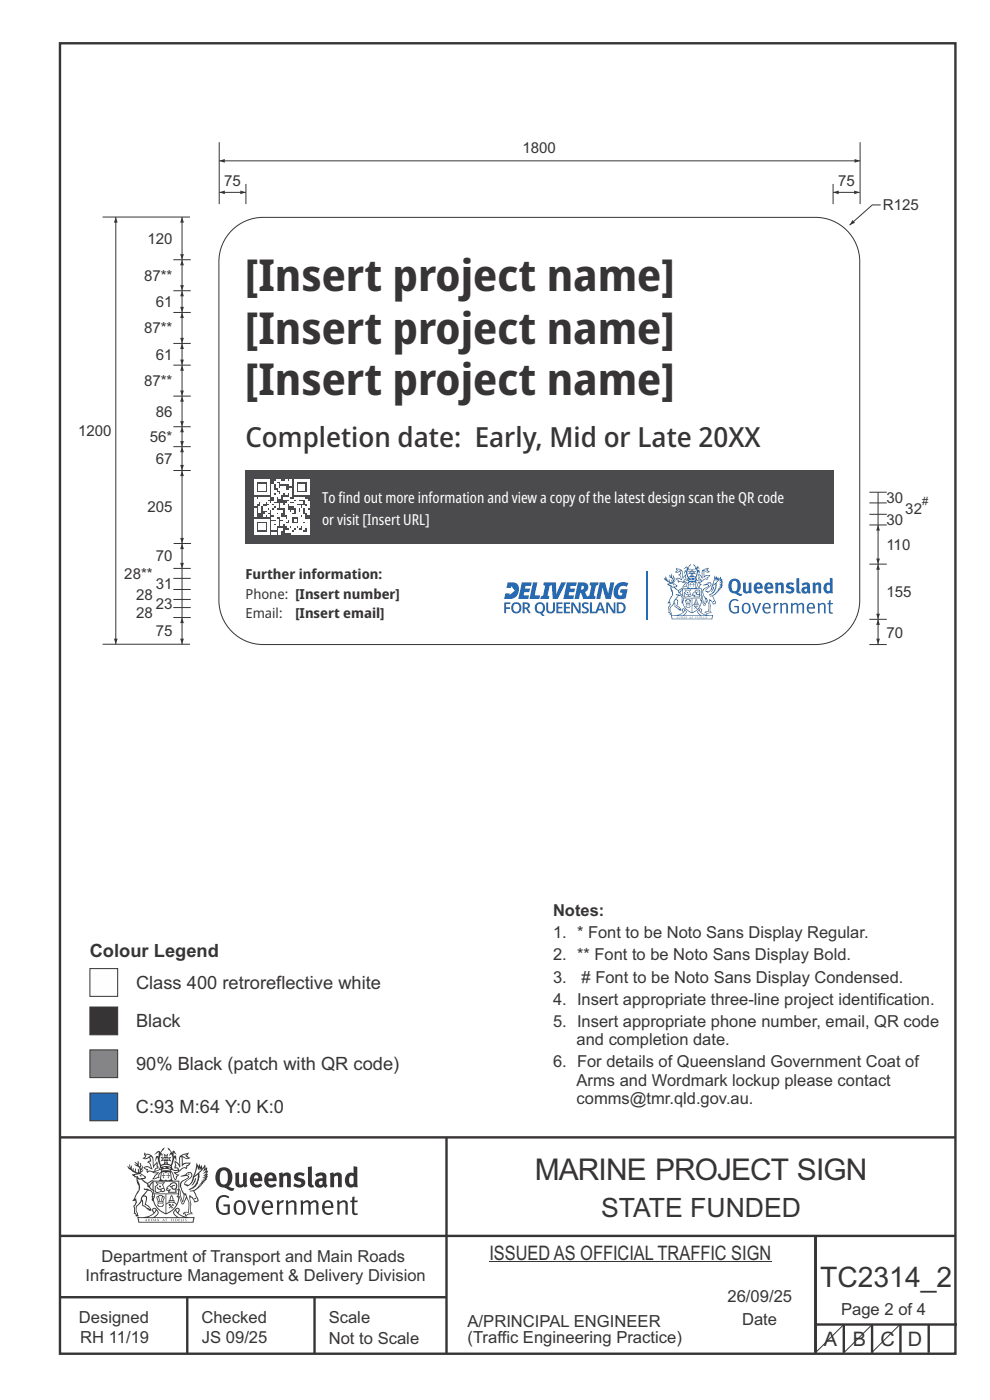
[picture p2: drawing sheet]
<svg xmlns="http://www.w3.org/2000/svg" width="210mm" height="297mm" viewBox="0 0 210 297" stroke-linecap="round" stroke-linejoin="round" font-family="sans-serif">
<defs><g id="words">
<g font-size="9.3" fill="#373435">
<text x="52" y="61.7">[Insert project name]</text>
<text x="52" y="72.9">[Insert project name]</text>
<text x="52" y="83.9">[Insert project name]</text>
</g>
<text font-size="6.3" fill="#373435" x="113.5" y="250.3">MARINE PROJECT SIGN</text>
<text font-size="6" fill="#373435" x="174" y="273">TC2314_2</text>
<text font-size="5.9" fill="#373435" x="52.1" y="94.9">Completion date: Early, Mid or Late 20XX</text>
<text font-size="5.6" fill="#373435" x="127.5" y="258.1">STATE FUNDED</text>
<g font-size="4.2" fill="#373435">
<text x="103.8" y="267.2">ISSUED AS OFFICIAL TRAFFIC SIGN</text>
<text x="174.7" y="285.6">A</text>
<text x="180.9" y="285.6">B</text>
<text x="186.8" y="285.6">C</text>
<text x="192.6" y="285.6">D</text>
</g>
<g font-size="3.9" fill="#373435">
<text x="19" y="203">Colour Legend</text>
<text x="28.9" y="209.9">Class 400 retroreflective white</text>
<text x="28.9" y="217.9">Black</text>
<text x="28.9" y="227">90% Black (patch with QR code)</text>
<text x="28.8" y="236.2">C:93 M:64 Y:0 K:0</text>
</g>
<g font-size="3.5" fill="#373435">
<text x="117.3" y="194.4">Notes:</text>
<text x="117.3" y="203.8">2. ** Font to be Noto Sans Display Bold.</text>
<text x="117.3" y="199.1">1. * Font to be Noto Sans Display Regular.</text>
<text x="117.3" y="208.4">3.</text>
<text x="123.4" y="208.4"># Font to be Noto Sans Display Condensed.</text>
<text x="117.3" y="213.1">4. Insert appropriate three-line project identification.</text>
<text x="117.3" y="217.8">5. Insert appropriate phone number, email, QR code</text>
<text x="122.3" y="221.7">and completion date.</text>
<text x="117.3" y="226.4">6. For details of Queensland Government Coat of</text>
<text x="122.3" y="230.3">Arms and Wordmark lockup please contact</text>
<text x="122.3" y="234.3">comms@tmr.qld.gov.au.</text>
<text x="21.6" y="267.8">Department of Transport and Main Roads</text>
<text x="18.2" y="271.8">Infrastructure Management &amp; Delivery Division</text>
<text x="16.7" y="280.6">Designed</text>
<text x="42.7" y="280.6">Checked</text>
<text x="69.7" y="280.6">Scale</text>
<text x="99.2" y="281.5">A/PRINCIPAL ENGINEER</text>
<text x="154.3" y="276.2">26/09/25</text>
<text x="157.4" y="281.2">Date</text>
<text x="178.4" y="278.9">Page 2 of 4</text>
<text x="17" y="284.8">RH 11/19</text>
<text x="42.8" y="284.8">JS 09/25</text>
<text x="69.7" y="285.2">Not to Scale</text>
<text x="99.2" y="285">(Traffic Engineering Practice)</text>
</g>
<g font-size="3.2" fill="#373435">
<text x="110.8" y="32.5">1800</text>
<text x="47.5" y="39.5">75</text>
<text x="177.8" y="39.5">75</text>
<text x="187.3" y="44.6">R125</text>
<text x="31.3" y="51.7">120</text>
<text x="30.5" y="59.5">87**</text>
<text x="33" y="65.1">61</text>
<text x="30.5" y="70.7">87**</text>
<text x="33" y="76.3">61</text>
<text x="30.5" y="81.9">87**</text>
<text x="33" y="88.4">86</text>
<text x="16.5" y="92.5">1200</text>
<text x="31.8" y="93.8">56*</text>
<text x="33" y="98.4">67</text>
<text x="188" y="106.6">30</text>
<text x="31.3" y="108.7">205</text>
<text x="188" y="111.4">30</text>
<text x="192" y="109">32</text>
<text x="33" y="119.1">70</text>
<text x="188" y="116.7">110</text>
<text x="26.4" y="122.8">28**</text>
<text x="33" y="125">31</text>
<text x="28.9" y="131.1">28</text>
<text x="28.9" y="127.2">28</text>
<text x="33" y="129.2">23</text>
<text x="188" y="126.7">155</text>
<text x="33" y="134.9">75</text>
<text x="188" y="135.4">70</text>
</g>
<g font-size="3.2" fill="#fefefe">
<text x="68.3" y="106.7">To find out more information and view a copy of the latest design scan the QR code</text>
<text x="68.3" y="111.4">or visit [Insert URL]</text>
</g>
<g font-size="2.9" fill="#373435">
<text x="52.1" y="122.7">Further information:</text>
<text x="52.1" y="127.1">Phone: [Insert number]</text>
<text x="52.1" y="131">Email:</text>
<text x="62.7" y="131.1">[Insert email]</text>
</g>
<text font-size="2.4" fill="#373435" x="195.6" y="107">#</text>
</g></defs>
<g fill="none" stroke="#373435" stroke-width=".51">
<path d="M12.7 9.2h190v278h-190zM12.7 241.3h190M94.7 241.4v45.8M12.7 275.2h82M12.7 262.2h190.1M39.7 275.2v12M66.7 275.2v12M173 262.1v24.9M173 281h30M179 281v6M185 281v6M191 281v6"/>
<path d="M197 281v6"/>
</g>
<g fill="#373435">
<path d="M47 248.4a2.55 2.55 0 0 0 0 2.7l.3 .2a.81 .81 0 0 0 1-1v-.5a1.04 1.04 0 0 0-1.1-1.5zM46.3 248.1a1.82 1.82 0 0 1 2.1-.2 1.82 1.82 0 0 1 .9 1.8 2.29 2.29 0 0 1-.8 2l.7 .3h.5l-.2 .6a2.87 2.87 0 0 1-2-.7 2.12 2.12 0 0 1-1.7-3.1z" fill-rule="evenodd"/>
<path d="M49.9 248.9l.8-.2v2a.46 .46 0 0 0 .3 .6 .46 .46 0 0 0 .6-.3v-2.1l.7-.2v2.4l.2 .5-.5 .3-.3-.3a1.02 1.02 0 0 1-1.2 .3 1.02 1.02 0 0 1-.6-1.1z" fill-rule="evenodd"/>
<path d="M54 249.5l-.1 .5h.9a.49 .49 0 0 0-.2-.6 .49 .49 0 0 0-.6 .1zM53.4 249.1a1.34 1.34 0 0 1 1.6-.2 1.34 1.34 0 0 1 .6 1.5v.2h-1.7a.77 .77 0 0 0 .5 .8 .77 .77 0 0 0 .9-.4l.3 .5a1.59 1.59 0 0 1-2 .2 1.59 1.59 0 0 1-.5-2.1z" fill-rule="evenodd"/>
<path d="M57 249.5l-.1 .5h1a.49 .49 0 0 0-.2-.6 .49 .49 0 0 0-.7 .1zM56.4 249.1a1.34 1.34 0 0 1 1.6-.2 1.34 1.34 0 0 1 .7 1.5v.2h-1.8a.77 .77 0 0 0 .5 .8 .77 .77 0 0 0 .9-.4l.4 .5a1.59 1.59 0 0 1-2.1 .2 1.59 1.59 0 0 1-.5-2.1z" fill-rule="evenodd"/>
<path d="M59.2 248.9l.7-.2 .1 .4a.95 .95 0 0 1 1-.3 .95 .95 0 0 1 .7 .8v2.3h-.8v-2.3a.46 .46 0 0 0-.8 .1v2.2h-.8z" fill-rule="evenodd"/>
<path d="M62.6 249.1a1.75 1.75 0 0 1 2-.1l-.2 .5-.6-.2a.43 .43 0 0 0-.6 .3l.4 .3a1.04 1.04 0 0 1 1.2 1.1 1.04 1.04 0 0 1-1.4 1l-1.2-.4 .3-.6 1 .4 .4-.4a.88 .88 0 0 0-1-.5l-.4-.2-.1-.4z" fill-rule="evenodd"/>
<path d="M65.3 247.6l.8-.2 .1 3.8 .3 .2 .1 .4a.88 .88 0 0 1-1 0 .88 .88 0 0 1-.3-1z" fill-rule="evenodd"/>
<path d="M67.8 250.6a.43 .43 0 0 0-.1 .7 .43 .43 0 0 0 .7-.1v-.7zM66.8 249.1a1.7 1.7 0 0 1 2.4 .1v1.9l.3 .4-.4 .5-.5-.4a1.03 1.03 0 0 1-1.7-.1 1.03 1.03 0 0 1 .8-1.5h.7v-.4a.8 .8 0 0 0-1.2 .1z" fill-rule="evenodd"/>
<path d="M70 248.9l.7-.2 .1 .4a.95 .95 0 0 1 1-.3 .95 .95 0 0 1 .7 .8v2.3h-.8v-2.3a.46 .46 0 0 0-.8 .1v2.2h-.8z" fill-rule="evenodd"/>
<path d="M74.3 249.5a1.48 1.48 0 0 0 0 1.7h.5l.2-.1v-1.5l-.3-.2zM75 247.4l.8 .1 .1 4.4h-.7l-.1-.2a1.26 1.26 0 0 1-1.4 0 1.26 1.26 0 0 1-.5-1.3 1.29 1.29 0 0 1 .4-1.4 1.29 1.29 0 0 1 1.4-.1z" fill-rule="evenodd"/>
<path d="M46.4 253.9a1.72 1.72 0 0 1 2.3 0l-.3 .3a1.24 1.24 0 0 0-1.4-.2 1.24 1.24 0 0 0-.6 1.4 1.49 1.49 0 0 0 1.2 1.9l.7-.1v-1.3h-.8l-.1-.4h1.3v1.9a1.93 1.93 0 0 1-2.2 0 1.93 1.93 0 0 1-.7-2.2l.2-.8z" fill-rule="evenodd"/>
<path d="M50.4 255.1a1.65 1.65 0 0 0 .2 2.2 .99 .99 0 0 0 1-1.4 .78 .78 0 0 0-.4-.8 .78 .78 0 0 0-.8 0zM50 254.9a1.33 1.33 0 0 1 1.6-.1 1.33 1.33 0 0 1 .5 1.4 1.31 1.31 0 0 1-1.3 1.6 1.31 1.31 0 0 1-1.2-1.6v-.6z" fill-rule="evenodd"/>
<path d="M52.5 254.7l.4-.1 .9 2.6 .8-2.5h.5l-1.1 3h-.5z" fill-rule="evenodd"/>
<path d="M56.3 255.2l-.2 .7h1.3a.7 .7 0 0 0-.3-.8 .7 .7 0 0 0-.8 .1zM55.9 255a1.22 1.22 0 0 1 1.5-.2 1.22 1.22 0 0 1 .5 1.5h-1.8a.93 .93 0 0 0 .5 1 .93 .93 0 0 0 1.1-.2l.2 .3a1.43 1.43 0 0 1-1.8 .1 1.43 1.43 0 0 1-.6-1.7z" fill-rule="evenodd"/>
<path d="M58.7 254.7l.4-.1 .1 .5 .4-.4 .6-.1-.2 .5a.66 .66 0 0 0-.8 .7v1.9h-.4z" fill-rule="evenodd"/>
<path d="M60.6 254.7l.4-.1 .1 .5a.94 .94 0 0 1 1-.5 .94 .94 0 0 1 .8 .8v2.3h-.5l-.1-2.5a.81 .81 0 0 0-1.2 .3v2.2h-.4z" fill-rule="evenodd"/>
<path d="M63.7 254.7l.5-.1 .1 .5 .4-.3a.78 .78 0 0 1 1.1 .3 .9 .9 0 0 1 1-.5 .9 .9 0 0 1 .8 .8v2.3h-.5l-.1-2.5a.67 .67 0 0 0-1.1 .3v2.2h-.5v-2.4l-.4-.3-.7 .4v2.3h-.5z" fill-rule="evenodd"/>
<path d="M69 255.2l-.1 .7h1.3a.7 .7 0 0 0-.3-.8 .7 .7 0 0 0-.9 .1zM68.7 255a1.22 1.22 0 0 1 1.5-.2 1.22 1.22 0 0 1 .5 1.5h-1.8a.93 .93 0 0 0 .4 1 .93 .93 0 0 0 1.2-.2l.1 .3a1.44 1.44 0 0 1-1.7 .1 1.44 1.44 0 0 1-.6-1.7z" fill-rule="evenodd"/>
<path d="M71.4 254.7l.5-.1 .1 .5a.94 .94 0 0 1 1-.5 .94 .94 0 0 1 .8 .8v2.3h-.5l-.1-2.5a.81 .81 0 0 0-1.2 .3v2.2h-.4z" fill-rule="evenodd"/>
<path d="M74.7 253.9l.5-.1v.9h.7l-.1 .3h-.6v2.2l.1 .2h.5l.1 .3a.75 .75 0 0 1-1.2-.6v-2.1h-.4v-.3h.4z" fill-rule="evenodd"/>
<path d="M30.8 244.9l1.1 .3-.9 .5h-.4l.6-.5zM31.8 245.4h.2a2.44 2.44 0 0 1 .4 1.9l.1 .5 .7-1-.1 .6 .3 .3a.57 .57 0 0 0-.6 .7l-1-.1-.5 .2 .2-.5-.8-.3 .7-.1 .9 .5 .1-.1-.6-1.3-.2-.2h.5zM30.7 244.4l-.1 .5 .2 .4-.6 .4a1.04 1.04 0 0 0 1.4-.1l.2 .6-.3 .1-.2 .4a.94 .94 0 0 1 .8 1.1l-.2-.1a1.16 1.16 0 0 0-1.5-.1l.3 .4 .4 .2 .1 .5 .2 .1 .1-.2a.94 .94 0 0 1 1.1 .2l.8 .1-1.2 1.2a1.13 1.13 0 0 0 1.2-.2l.4-.1-.1-.4 .5-.8a.83 .83 0 0 0-.6 1.1l-.3-.1-.7 .4 1.1-1.4-.5 .1-.5-.1 1.3-.5-.1-.1-.9 .4v-.3l.2-.2 .3 .1 .1-.3-.2-.4v-.6l-.1-.4-.7 1v-.7a1.42 1.42 0 0 0-1.6-1.8z" fill-rule="evenodd"/>
<path d="M38.5 245.2l.5-.2 .7-.1-.6 .3 .8 .5h-.3zM38.3 245.5l.2-.1 .1 2a1.69 1.69 0 0 1 1.6-.6l-.8 .5 .1 .5a1.1 1.1 0 0 0-1.5 .6l-.1-.5-.2-.2h-.5l.3-.4-.3-.7a1.42 1.42 0 0 1 .8 1.1l.2-.1zM37.1 246.2l.1 1-.2 .3 .1 .4h.5l.1 .2a.96 .96 0 0 1-1.1-.1l-.1 .1a1.06 1.06 0 0 0 1.3 .2v.1a.72 .72 0 0 1-1 .2l.3 .5 .6 .2-.4 .2-.1 .6-.2-.3-.4-1.1-.4-.4 .4 .9a1.54 1.54 0 0 0 .7 1.2l.2-.3a.58 .58 0 0 1 .4-.8l.2-.1h-.3l-.5-.3 .9-.5a.93 .93 0 0 1 1.2-.5v.2l.2-.2 .1-.5a.99 .99 0 0 0 .7-.8l-1.3 .1-.3 .2-.1-1.4 .9 .4 .9-.3h-.4l-.5-.4 .4-.7-.6 .2a1.46 1.46 0 0 0-1.4 2.1v.4l-.2-.4z" fill-rule="evenodd"/>
<path d="M35.6 248.9l.2 .1-.1 .3 .4 .1h-.4v.6l-.1-.6h-.3l.3-.1z" fill-rule="evenodd"/>
<path d="M34.6 248.9l.2 .1v.3l.3 .1h-.3l-.1 .6v-.6h-.4l.4-.1z" fill-rule="evenodd"/>
<path d="M34.3 248.8a.57 .57 0 0 1 .9 .2 .57 .57 0 0 1 .9-.2l.2 1.4h-.2a.57 .57 0 0 1-.9 0 .69 .69 0 0 1-1.1 0zM34.2 248.1l-.3 2.1-.2 .4h3l-.2-.4-.3-2.1h-.2v.2l-.8-.1-.8 .1v-.2z" fill-rule="evenodd"/>
<path d="M34.2 252.4a.3 .3 0 0 0 .6 0 .3 .3 0 0 0-.6 0zM33.3 250.9l.3 .3-.3 .4a.79 .79 0 0 0 0 1.3l.8-.2-.1-.3a.55 .55 0 0 1-.7-.6l.1-.1 .2 .3 .3 .2 .8-.2-.4-.7 .4-.4-.7 .2zM33 250.7l1.1 .2 .9-.2-.4 .6 .4 1.2a.56 .56 0 0 1-.8 .3l-.2 .1a.73 .73 0 0 1-.9 .1 .73 .73 0 0 1-.3-1v-.4l.6-.4z" fill-rule="evenodd"/>
<path d="M35.6 251.8l.7-.4a.58 .58 0 0 1 1-.1 .58 .58 0 0 1-.4 .9l-.3-.3a.43 .43 0 0 1 .6-.4 .57 .57 0 0 0-.8 .2l-.2-.1-.3 .1 .4 .2a.55 .55 0 0 0 .9 .4v.5h-1.3l.3-.4-.1-.1-.6 .1 .2-.3-.2-.1zM35.4 251.8l-.1 .2a.39 .39 0 0 0 .2 .6h.3l-.2 .4h1.9l-.1-.8a.86 .86 0 0 0-.1-1.3 .86 .86 0 0 0-1.3 .4z" fill-rule="evenodd"/>
<path d="M36 254.8h.8v.2h-.8zM36.4 253.8l.2 .8h-.4zM36.4 253.5l-.3 .5-.1 .6h-.2v.4l-.7 .4 .2 .1a1.48 1.48 0 0 1 2.1 .2l.2-.1-.6-.5v-.5h-.2l-.1-.6z" fill-rule="evenodd"/>
<path d="M35.8 255.4l.4 .1 .1 .3 .3-.2-.2-.2a.38 .38 0 0 1 .5 .5l-.2-.2-.3 .2 .3 .2-.3 .3-.1-.4-.4 .4-.1-.2 .4-.3-.1-.1-.2 .1z" fill-rule="evenodd"/>
<path d="M34.5 254h.2v.2l-.2 .6h-.2zM33.6 255.3h.9v.2a.55 .55 0 0 1-.8 .4v-.2l-.2-.1zM33.4 254h.2l.2 .8h-.2zM33.6 255l.8-.1 .1 .2h-.8zM33.8 253.7h.5l-.2 1.1h-.1zM33.3 253.8l-.1 .3 .3 1.1a.48 .48 0 0 0-.1 .6 .48 .48 0 0 0 .5 .2h.5a.49 .49 0 0 0 .2-.8l.3-1.1-.1-.3a1.42 1.42 0 0 0-1.5 0z" fill-rule="evenodd"/>
<path d="M33.7 251.5l.4 .1 .1 .3h-.3z" fill-rule="evenodd"/>
<path d="M41.3 250.1l.3-.2-.2 .8-.6 .8h-.2l.5-.7z" fill-rule="evenodd"/>
<path d="M39.7 249l.3-.2 .5 .2a.88 .88 0 0 1-.6 1.1 1.22 1.22 0 0 0-.8 1.3l.5 .2a.72 .72 0 0 0 .9-.4l.5-.8 .2-.6 .8-.6v.2a2.85 2.85 0 0 1-2 2.9l.1 .1a2.13 2.13 0 0 0 1.9-1.5v-.3a2.01 2.01 0 0 0 .3-1.7l1.1-1.3-.4 1 .7-.5-.7 1 .8-.4-.8 .8 .7-.2-.9 .6 .8-.1-.8 .4h.7l-.8 .3 .3 .2h-.4l.2 .3h-.4l.2 .3h-.4l.1 .2h-.1a2.16 2.16 0 0 1-2 1.1l.1 .2 .4-.1a.76 .76 0 0 1 .7 .8l.5 1.2-.6 .2a1.45 1.45 0 0 0-1.1-1.3l.2 1.8-.1 1.8 .4 .3a1.07 1.07 0 0 0-1.2 .4v-.3l-.5-.2a.87 .87 0 0 1 1.1-.1v-.7a4.4 4.4 0 0 0-.6-3.1l-.1-.3h-.2a2.16 2.16 0 0 1-.7-2.2l.3-.4 1.2-.7a.55 .55 0 0 0-.4-.8zM37.8 252.4a.76 .76 0 0 1 .3 1.1l.6 1.6 .4-1.7 .2 .1a.61 .61 0 0 1-.1 .9l-.3 .8-.2 .1-.7-1.6-.3 .1a1.18 1.18 0 0 0 .1-1.4zM41.8 247.5l.2 .7 .3-.5v.6l.4-.5a1.9 1.9 0 0 1-1.2 1.4l-.3 .3zM38.2 249.6l1.4-.2 .2 .2v.3l-.5 .2a1.26 1.26 0 0 0-.9 1.9l.2 .7a1.84 1.84 0 0 1 .1 2.1l-.4-1.4a.96 .96 0 0 0-.4-1.2l-.4 .2a.78 .78 0 0 1 0 1.3l.1 .3h.4l.4 1.1a.38 .38 0 0 0 .2 .4 .38 .38 0 0 0 .4-.1l.6-1.2a2.94 2.94 0 0 1 .4 2.5l-.1 .4h-.8l-.3 .4v.2l.4-.1 .1 .4 .2 .1a1.02 1.02 0 0 1 1.3-.5v-.4l-.3-.1 .1-1.8-.3-1.3h.1a1.14 1.14 0 0 1 .8 1 .63 .63 0 0 0 .8-.2 .63 .63 0 0 0-.2-.9l-.6-1.2 .9-.6 .2-.4h.3l-.1-.2h.4l-.1-.3h.3l-.1-.3 .5-.1-.2-.2 .6-.4v-.2h-.2l.4-.5h-.3l.3-.5-.4 .1 .4-.5v-.3l-.3 .2 .2-.7-.1-.2-.4 .3v-.8l-.6 .8-.2-.8-.2 .5-.3-.7-.1 .6-.5-.8-.1 1.4-.6 1.8a1.81 1.81 0 0 1-1 1.5l-.6-.2a1.75 1.75 0 0 1 1.1-1.2 .75 .75 0 0 0 .1-1.3 .75 .75 0 0 0-1.2 .4z" fill-rule="evenodd"/>
<path d="M41.2 254.1h.3l.2 .2-.4 .1z" fill-rule="evenodd"/>
<path d="M29.4 258.4h11.6l-.1 .8h-11.4zM31.3 258.2l.5-.1a2.48 2.48 0 0 0 1.4-1.3l.3 .5-.5 .6-.5 .3zM32.5 256.6l.3-.2 .2 .1-.3 .7zM37.2 256.8a2.65 2.65 0 0 0 1.8 1.4h-1.1l-.5-.3-.5-.6zM37.4 256.5l.2-.1 .3 .2-.3 .6zM29.2 258.2l.1 1.2h11.8l.2-1.1-.2-.1a4.1 4.1 0 0 1-3.3-.9l.3-.4-.1-.6a1.06 1.06 0 0 0-1.3 1l.2 .4 .6 .5h-4.7l.3-.1a.84 .84 0 0 0 .6-.8 .84 .84 0 0 0-.5-.8l-.3-.2h-.5l-.1 .6 .3 .4a4.2 4.2 0 0 1-3.4 .9z" fill-rule="evenodd"/>
<path d="M31 258.7l.1 .2h-.2zM31 258.5l-.3 .6 .4-.2 .2 .2z" fill-rule="evenodd"/>
<path d="M31.3 258.6h.3v.4a.25 .25 0 0 0 .2-.1 .25 .25 0 0 0-.1-.3h.1a.29 .29 0 0 1 0 .4 .29 .29 0 0 1-.4 0 .29 .29 0 0 1 0-.4z" fill-rule="evenodd"/>
<path d="M32.2 258.6a.22 .22 0 0 1 .3 .2 .22 .22 0 0 1-.3 .2zM32 258.6l.1 .4a.33 .33 0 0 0 .4 0 .33 .33 0 0 0 0-.4 .33 .33 0 0 0-.5 0z" fill-rule="evenodd"/>
<path d="M32.9 258.7l.1 .2h-.2zM32.9 258.5l-.2 .6 .3-.2 .2 .2z" fill-rule="evenodd"/>
<path d="M33.3 258.6h.2l.1 .1 .2-.1-.2 .2 .2 .3-.3-.3-.1 .3h-.1l.2-.3z" fill-rule="evenodd"/>
<path d="M34.7 258.7l.1 .2h-.2zM34.7 258.5l-.3 .6 .4-.2 .2 .2z" fill-rule="evenodd"/>
<path d="M35 258.5h.5l-.2 .1v.5h-.2l.1-.5z" fill-rule="evenodd"/>
<path d="M36.2 258.6l.3-.1-.1 .1v.2h.1h-.1v.3h-.2z" fill-rule="evenodd"/>
<path d="M36.7 258.6h.2v.5h-.2z" fill-rule="evenodd"/>
<path d="M37.3 258.6a.22 .22 0 0 1 .3 .2 .22 .22 0 0 1-.3 .2zM37.1 258.6v.4a.33 .33 0 0 0 .5 0 .33 .33 0 0 0 0-.4 .33 .33 0 0 0-.5 0z" fill-rule="evenodd"/>
<path d="M37.8 258.6l.4-.1-.2 .1v.2h.1h-.1v.2l.2 .1h-.4z" fill-rule="evenodd"/>
<path d="M38.4 258.6h.2l-.1 .4 .2 .1h-.3z" fill-rule="evenodd"/>
<path d="M38.9 258.6h.2v.5h-.2z" fill-rule="evenodd"/>
<path d="M39.3 258.6h.2h-.1l.2 .3-.2 .2-.1-.1v-.1l.2 .1z" fill-rule="evenodd"/>
<path d="M34.2 247.4a1.51 1.51 0 0 1 2 .2 2.67 2.67 0 0 0-2.1 0zM35.7 247.6l.4 .1 .1 .3-.4-.1zM34.6 247.6h.5l.1 .2h-.4zM34 247.8l.3 .2h-.3zM34.9 246.9l.3-.2 .3 .2zM34.9 245.6l.2 .1v.3h-.2zM35 245.1l.2 .2 .2-.2-.1 .3h-.2zM35.1 246.3h.2l.1 .4-.2-.2-.2 .2zM35.3 245.7l.2-.1v.4h-.2zM34.4 245.7h.3l.1 .3-.4 .1 .2-.2zM35.7 245.7h.3l-.2 .2 .2 .2-.4-.1zM32.7 244.9l1-.5-.1 1-.2-.2-.3 .2-.3 1.1 .5-1 .3 .9a1.84 1.84 0 0 1 .2 1.7l.4 .1a2.48 2.48 0 0 1 2.2 0l.2-.2-.2-.7 .7-1.8 .4 .7-.2-1-.2-.1-.2 .3v-.9l.6 .4-.6-.8-.3 .1-.1 .4-.5-.9-.5-.3 .2 .5 .6 .5-.5 .8 .4-.4a2.06 2.06 0 0 1 0 2.3l-.5-.2-.2-.6 .1-.1 .8 .2-.4-.5 .4-.5-.7 .2-.2-.2 .2-.7-.5 .4-.5-.4 .2 .7-.2 .2-.7-.2 .4 .5-.4 .5 .8-.2 .1 .1-.2 .6-.5 .2a2.02 2.02 0 0 1 0-2.2l.3 .5-.1-.7-.3-.1 .8-1.2-.4 .3-.5 .8-.2-.3a.8 .8 0 0 0-.8 .5z" fill-rule="evenodd"/>
<path d="M29.2 250.1l.3 .1a.61 .61 0 0 1 .8 .4l.3 .2a.8 .8 0 0 1 .6 1l.4 .1 .5 .5a1 1 0 0 1 .5 1.1l-.1 .7v-.5h-.1a.96 .96 0 0 0-.8-1.3l-.2-.2h-.7l-.1-.1-.1 .1 .1 .3h.6l-1.2 1.3-.2 1-.4 .6a1.33 1.33 0 0 0-.5 1.8l.2 .5a1.26 1.26 0 0 1-.5-1.5l-.1-.3a1.56 1.56 0 0 0 .4-1.7l-.3 .2 .2-.5a3.2 3.2 0 0 0 .7-3zM30.4 253.9h.4a2.06 2.06 0 0 1-.1 1.6l.7 .5 .4 .4-.6-.1-.8-.6-.1-.9a.51 .51 0 0 1 .1-.9zM28.6 249.3a1.52 1.52 0 0 1 2.1 .5l-1.1 .2-.2-.1-.1-.4h-.5zM27.5 247v.8l-.3-.4h-.1a3.1 3.1 0 0 0 1.9 1.6l-1 .1 .5 .6 .5 .1 .1 1.1a1.84 1.84 0 0 1-.3 2.5l-.4 .9-.3 .4 .2 .1 .4-.1 .1 .4-.2 .5-.3 .2 .1 1.7h.2l.3 .5 .1 .1 .4-.1-.1-.5a1.3 1.3 0 0 1-.1-1.7l.9-1 .1 1.1 .6 .2 .5 .5 .1-.1 .2 .3h.5a1.85 1.85 0 0 0-1.2-1.4l.1-.3a1.39 1.39 0 0 0 0-1.4l-.5-.1 .5-.5a.66 .66 0 0 1 .9-.4 .66 .66 0 0 1 .3 .9l-.1 .4 .2-.1v.2l-.1 .3 .2 .5 .1-.3a2.24 2.24 0 0 0 .1-2.2 .73 .73 0 0 1-.7-.7 .73 .73 0 0 1 .6-.7v-.2a.94 .94 0 0 0-.9 .8 .48 .48 0 0 1-.1-.6 .48 .48 0 0 1 .5-.2l.5-.3a.51 .51 0 0 0-.8 .2l-.5 .2-1-.8h.6l.2-.5-1.2-.7 .5-.5v-.3l-.5 .4 .1-.2a.69 .69 0 0 0 .2-1v.4l-.2 .3v-1.1l-.3-.2 .1 .6-.1 .2-.4-1.3v.7l-.6-.4 .5 .7-.6-.2 .3 .3a1 1 0 0 1 .7 1.4l-.2-.8v.9l-.5-.2v-.8l-.2 .7-.2-.1-.1-.6-.2 .4-.2-.2 .1-.7-.2 .5z" fill-rule="evenodd"/>
<path d="M29.6 249.4l.2-.1 .3 .2z" fill-rule="evenodd"/>
<path d="M32.4 250.5h5.6v2l-.2-.1v-1.7h-5.2v2.5h5.2v-.8l.1 .2-.1 1.1v-.3h-2.5v4a4.1 4.1 0 0 0 2.6-3.6l.1-.1a4 4 0 0 1-2.8 3.9 4.2 4.2 0 0 1-2.8-4.7l.1 1.2 .1-.1a3.8 3.8 0 0 0 2.5 3.4v-4h-2.5l-.2-.9z" fill-rule="evenodd"/>
<circle cx="40" cy="249.1" r=".17"/>
</g>
<path d="M19.1 213.6h5.9v5.9h-5.9z" fill-rule="evenodd" fill="#373435" stroke="#373435" stroke-width=".21"/>
<path d="M19.1 205.5h5.9v5.9h-5.9z" fill-rule="evenodd" fill="#fefefe" stroke="#373435" stroke-width=".21"/>
<path d="M19.1 222.7h5.9v5.9h-5.9z" fill="#848688" stroke="#373435" stroke-width=".21"/>
<path d="M179 281l-6 6M185 281l-6 6" fill="none" stroke="#373435" stroke-width=".21"/>
<path d="M19.1 231.9h5.9v5.9h-5.9z" fill="#256ab2" stroke="#373435" stroke-width=".21"/>
<path d="M49.6 48.5a9.3 9.3 0 0 1 6.2-2.4h117.2a9.4 9.4 0 0 1 9.4 9.4v71.9a9.4 9.4 0 0 1-9.4 9.3h-117.2a9.4 9.4 0 0 1-9.4-9.3v-71.9a9.4 9.4 0 0 1 3.2-7zM190.9 281l-6 6" fill="none" stroke="#373435" stroke-width=".21"/>
<path d="M52 99.8h124.8v15.5h-124.8z" fill="#4b4b4d"/>
<g fill="#fefefe">
<path d="M53.9 101.7h.5v2.8h-.5z"/>
<path d="M53.9 104.5h.5v.5h-.5z"/>
<path d="M53.9 105.4h.5v1.4h-.5z"/>
<path d="M53.9 106.8h.5v.5h-.5z"/>
<path d="M53.9 107.8h.5v1.9h-.5z"/>
<path d="M53.9 110.1h.5v1h-.5z"/>
<path d="M53.9 111.1h.5v1.4h-.5z"/>
<path d="M53.9 112.5h.5v.9h-.5z"/>
<path d="M54.4 101.7h.5v.4h-.5z"/>
<path d="M54.4 104.5h.5v.5h-.5z"/>
<path d="M54.4 105.9h.5v.9h-.5z"/>
<path d="M54.4 110.1h.5v.5h-.5z"/>
<path d="M54.4 112.9h.5v.5h-.5z"/>
<path d="M54.9 101.7h.4v.4h-.4z"/>
<path d="M54.9 102.6h.4v1.4h-.4z"/>
<path d="M54.9 104.5h.4v.5h-.4z"/>
<path d="M54.9 105.4h.4v1h-.4z"/>
<path d="M54.9 107.3h.4v1.4h-.4z"/>
<path d="M54.9 110.1h.4v.5h-.4z"/>
<path d="M54.9 111.1h.4v1.4h-.4z"/>
<path d="M54.9 112.9h.4v.5h-.4z"/>
<path d="M55.3 101.7h.5v.4h-.5z"/>
<path d="M55.3 102.6h.5v1.4h-.5z"/>
<path d="M55.3 104.5h.5v.5h-.5z"/>
<path d="M55.3 105.4h.5v1.4h-.5z"/>
<path d="M55.3 106.8h.5v.5h-.5z"/>
<path d="M55.3 110.1h.5v.5h-.5z"/>
<path d="M55.3 111.1h.5v1.4h-.5z"/>
<path d="M55.3 112.9h.5v.5h-.5z"/>
<path d="M55.8 101.7h.5v.4h-.5z"/>
<path d="M55.8 102.6h.5v1.4h-.5z"/>
<path d="M55.8 104.5h.5v.5h-.5z"/>
<path d="M55.8 105.4h.5v1.4h-.5z"/>
<path d="M55.8 107.3h.5v1h-.5z"/>
<path d="M55.8 109.2h.5v.5h-.5z"/>
<path d="M55.8 110.1h.5v.5h-.5z"/>
<path d="M55.8 111.1h.5v1.4h-.5z"/>
<path d="M55.8 112.9h.5v.5h-.5z"/>
<path d="M56.3 101.7h.4v.4h-.4z"/>
<path d="M56.3 104.5h.4v.5h-.4z"/>
<path d="M56.3 105.4h.4v1h-.4z"/>
<path d="M56.3 107.3h.4v1h-.4z"/>
<path d="M56.3 108.7h.4v.5h-.4z"/>
<path d="M56.3 110.1h.4v.5h-.4z"/>
<path d="M56.3 112.9h.4v.5h-.4z"/>
<path d="M56.7 101.7h.5v2.8h-.5z"/>
<path d="M56.7 104.5h.5v.5h-.5z"/>
<path d="M56.7 105.4h.5v.5h-.5z"/>
<path d="M56.7 106.4h.5v.4h-.5z"/>
<path d="M56.7 107.3h.5v.5h-.5z"/>
<path d="M56.7 108.3h.5v.4h-.5z"/>
<path d="M56.7 109.2h.5v.5h-.5z"/>
<path d="M56.7 110.1h.5v1h-.5z"/>
<path d="M56.7 111.1h.5v1.4h-.5z"/>
<path d="M56.7 112.5h.5v.9h-.5z"/>
<path d="M57.2 106.8h.5v1.5h-.5z"/>
<path d="M57.7 102.6h.4v1.9h-.4z"/>
<path d="M57.7 104.5h.4v.9h-.4z"/>
<path d="M57.7 106.4h.4v.4h-.4z"/>
<path d="M57.7 107.3h.4v.5h-.4z"/>
<path d="M57.7 108.3h.4v.9h-.4z"/>
<path d="M57.7 109.7h.4v.4h-.4z"/>
<path d="M57.7 110.6h.4v.5h-.4z"/>
<path d="M57.7 111.1h.4v1.4h-.4z"/>
<path d="M57.7 112.9h.4v.5h-.4z"/>
<path d="M58.1 102.1h.5v.5h-.5z"/>
<path d="M58.1 104h.5v.5h-.5z"/>
<path d="M58.1 105h.5v1.4h-.5z"/>
<path d="M58.1 106.8h.5v.5h-.5z"/>
<path d="M58.1 107.8h.5v1.9h-.5z"/>
<path d="M58.1 109.7h.5v.4h-.5z"/>
<path d="M58.1 110.6h.5v.5h-.5z"/>
<path d="M58.1 111.5h.5v1h-.5z"/>
<path d="M58.1 112.9h.5v.5h-.5z"/>
<path d="M58.6 101.7h.5v.4h-.5z"/>
<path d="M58.6 102.6h.5v1h-.5z"/>
<path d="M58.6 104.5h.5v.9h-.5z"/>
<path d="M58.6 106.8h.5v1h-.5z"/>
<path d="M58.6 108.3h.5v.4h-.5z"/>
<path d="M58.6 109.2h.5v.5h-.5z"/>
<path d="M58.6 110.1h.5v1h-.5z"/>
<path d="M58.6 111.1h.5v.4h-.5z"/>
<path d="M59.1 101.7h.4v.4h-.4z"/>
<path d="M59.1 103.6h.4v.4h-.4z"/>
<path d="M59.1 105h.4v.9h-.4z"/>
<path d="M59.1 108.3h.4v1.4h-.4z"/>
<path d="M59.1 112h.4v.5h-.4z"/>
<path d="M59.1 112.5h.4v.9h-.4z"/>
<path d="M59.5 102.1h.5v.5h-.5z"/>
<path d="M59.5 103.1h.5v1.4h-.5z"/>
<path d="M59.5 104.5h.5v.5h-.5z"/>
<path d="M59.5 106.8h.5v1h-.5z"/>
<path d="M59.5 108.3h.5v.4h-.5z"/>
<path d="M59.5 109.7h.5v.4h-.5z"/>
<path d="M59.5 110.6h.5v.5h-.5z"/>
<path d="M59.5 111.1h.5v.4h-.5z"/>
<path d="M59.5 112h.5v.5h-.5z"/>
<path d="M60 102.1h.5v.5h-.5z"/>
<path d="M60 103.1h.5v1.4h-.5z"/>
<path d="M60 105.4h.5v.5h-.5z"/>
<path d="M60 107.3h.5v.5h-.5z"/>
<path d="M60 109.7h.5v1.4h-.5z"/>
<path d="M60.5 101.7h.5v.9h-.5z"/>
<path d="M60.5 104h.5v.5h-.5z"/>
<path d="M60.5 104.5h.5v.5h-.5z"/>
<path d="M60.5 105.4h.5v.5h-.5z"/>
<path d="M60.5 106.8h.5v2.4h-.5z"/>
<path d="M60.5 110.1h.5v.5h-.5z"/>
<path d="M60.5 111.1h.5v.4h-.5z"/>
<path d="M60.5 112.5h.5v.4h-.5z"/>
<path d="M61 102.1h.4v.5h-.4z"/>
<path d="M61 104h.4v.5h-.4z"/>
<path d="M61 105.4h.4v.5h-.4z"/>
<path d="M61 106.4h.4v.4h-.4z"/>
<path d="M61 108.3h.4v1.4h-.4z"/>
<path d="M61 109.7h.4v.4h-.4z"/>
<path d="M61 111.1h.4v.9h-.4z"/>
<path d="M61 112.5h.4v.4h-.4z"/>
<path d="M61.4 101.7h.5v1.4h-.5z"/>
<path d="M61.4 103.6h.5v.9h-.5z"/>
<path d="M61.4 104.5h.5v.9h-.5z"/>
<path d="M61.4 105.9h.5v.5h-.5z"/>
<path d="M61.4 106.8h.5v.5h-.5z"/>
<path d="M61.4 108.7h.5v1h-.5z"/>
<path d="M61.4 109.7h.5v1.4h-.5z"/>
<path d="M61.4 111.1h.5v.4h-.5z"/>
<path d="M61.4 112h.5v.5h-.5z"/>
<path d="M61.4 112.5h.5v.4h-.5z"/>
<path d="M61.9 105.9h.5v.5h-.5z"/>
<path d="M61.9 106.8h.5v.5h-.5z"/>
<path d="M61.9 108.3h.5v.4h-.5z"/>
<path d="M61.9 109.2h.5v.5h-.5z"/>
<path d="M61.9 111.1h.5v1.4h-.5z"/>
<path d="M61.9 112.9h.5v.5h-.5z"/>
<path d="M62.4 101.7h.4v2.8h-.4z"/>
<path d="M62.4 104.5h.4v.5h-.4z"/>
<path d="M62.4 105.4h.4v.5h-.4z"/>
<path d="M62.4 106.4h.4v.4h-.4z"/>
<path d="M62.4 106.8h.4v1h-.4z"/>
<path d="M62.4 109.2h.4v.5h-.4z"/>
<path d="M62.4 110.1h.4v.5h-.4z"/>
<path d="M62.4 111.1h.4v.9h-.4z"/>
<path d="M62.4 112.5h.4v.9h-.4z"/>
<path d="M62.8 101.7h.5v.4h-.5z"/>
<path d="M62.8 104.5h.5v.5h-.5z"/>
<path d="M62.8 105.4h.5v1.4h-.5z"/>
<path d="M62.8 107.3h.5v2.4h-.5z"/>
<path d="M62.8 111.1h.5v.4h-.5z"/>
<path d="M62.8 112h.5v.5h-.5z"/>
<path d="M62.8 112.5h.5v.9h-.5z"/>
<path d="M63.3 101.7h.5v.4h-.5z"/>
<path d="M63.3 102.6h.5v1.4h-.5z"/>
<path d="M63.3 104.5h.5v.5h-.5z"/>
<path d="M63.3 105.4h.5v.5h-.5z"/>
<path d="M63.3 106.4h.5v.4h-.5z"/>
<path d="M63.3 107.3h.5v.5h-.5z"/>
<path d="M63.3 108.7h.5v1h-.5z"/>
<path d="M63.3 109.7h.5v1.4h-.5z"/>
<path d="M63.3 111.1h.5v.9h-.5z"/>
<path d="M63.3 112.5h.5v.9h-.5z"/>
<path d="M63.8 101.7h.4v.4h-.4z"/>
<path d="M63.8 102.6h.4v1.4h-.4z"/>
<path d="M63.8 104.5h.4v.5h-.4z"/>
<path d="M63.8 105.4h.4v.5h-.4z"/>
<path d="M63.8 106.4h.4v.4h-.4z"/>
<path d="M63.8 107.8h.4v1.4h-.4z"/>
<path d="M63.8 109.7h.4v1.4h-.4z"/>
<path d="M63.8 111.1h.4v.4h-.4z"/>
<path d="M63.8 112.5h.4v.9h-.4z"/>
<path d="M64.2 101.7h.5v.4h-.5z"/>
<path d="M64.2 102.6h.5v1.4h-.5z"/>
<path d="M64.2 104.5h.5v.5h-.5z"/>
<path d="M64.2 105.4h.5v.5h-.5z"/>
<path d="M64.2 107.3h.5v.5h-.5z"/>
<path d="M64.2 109.2h.5v.5h-.5z"/>
<path d="M64.2 109.7h.5v.9h-.5z"/>
<path d="M64.2 111.1h.5v1.4h-.5z"/>
<path d="M64.2 112.9h.5v.5h-.5z"/>
<path d="M64.7 101.7h.5v.4h-.5z"/>
<path d="M64.7 104.5h.5v.5h-.5z"/>
<path d="M64.7 105.9h.5v.9h-.5z"/>
<path d="M64.7 107.3h.5v1.4h-.5z"/>
<path d="M64.7 110.1h.5v1h-.5z"/>
<path d="M64.7 111.1h.5v.9h-.5z"/>
<path d="M64.7 112.9h.5v.5h-.5z"/>
<path d="M65.2 101.7h.5v2.8h-.5z"/>
<path d="M65.2 104.5h.5v.5h-.5z"/>
<path d="M65.2 106.4h.5v.4h-.5z"/>
<path d="M65.2 106.8h.5v1h-.5z"/>
<path d="M65.2 108.3h.5v.9h-.5z"/>
<path d="M65.2 110.1h.5v1h-.5z"/>
<path d="M65.2 111.1h.5v1.4h-.5z"/>
<path d="M65.2 112.5h.5v.9h-.5z"/>
</g>
<g fill="#256ab2">
<path d="M157.6 123.6l.6-.1v1.7l.2 .3 .4-.3v-1.5l.6-.2v1.8l.1 .4-.4 .2-.2-.2a.76 .76 0 0 1-.9 .2 .76 .76 0 0 1-.4-.8z"/>
<path d="M164.4 123.7l.5-.2 .1 .3a.7 .7 0 0 1 .8-.2 .7 .7 0 0 1 .5 .6v1.7h-.6v-1.7l-.2-.1-.4 .2v1.6h-.6z"/>
<path d="M167 123.7l.6-.2 .8 .2-.2 .4-.7-.1-.1 .3a.88 .88 0 0 1 1 1.2 1.33 1.33 0 0 1-1.8 .2l.2-.5 .9 .3 .2-.3-.2-.2a.78 .78 0 0 1-.8-.3 .78 .78 0 0 1 .1-1z"/>
<path d="M168.9 122.7l.6-.1v2.8l.3 .1 .1 .3a.64 .64 0 0 1-.8 0 .64 .64 0 0 1-.2-.7z"/>
<path d="M172.3 123.7l.6-.2v.3a.7 .7 0 0 1 .8-.2 .7 .7 0 0 1 .5 .6v1.7h-.6v-1.7l-.2-.1-.4 .2v1.6h-.6z"/>
<path d="M155.1 127.4l.4-.3h.7l.5 .3-.2 .2a.96 .96 0 0 0-1.2-.1 .96 .96 0 0 0-.3 1.1 .98 .98 0 0 0 .3 1.1 .98 .98 0 0 0 1.1 .1v-1h-.6l-.1-.3h1v1.5a1.43 1.43 0 0 1-1.7-.1 1.43 1.43 0 0 1-.4-1.7z"/>
<path d="M159.5 128l.3-.1 .7 1.9 .6-1.9h.3l-.8 2.3h-.3z"/>
<path d="M164 128l.4-.1 .1 .3 .3-.3h.4l-.2 .4h-.2l-.3 .3v1.5h-.4z"/>
<path d="M165.4 128l.4-.1 .1 .3a.68 .68 0 0 1 .7-.3 .68 .68 0 0 1 .5 .6v1.6h-.3v-1.7l-.3-.2-.6 .3v1.6h-.4z"/>
<path d="M167.7 128l.4-.1 .1 .3 .1-.2a.6 .6 0 0 1 1 .2l.2-.2a.6 .6 0 0 1 .7-.1 .6 .6 0 0 1 .4 .6v1.6h-.4v-1.6l-.3-.3-.6 .3v1.6h-.3v-1.7l-.3-.2-.5 .3v1.6h-.4z"/>
<path d="M173.4 128l.4-.1v.3a.68 .68 0 0 1 .8-.3 .68 .68 0 0 1 .5 .6v1.6h-.3v-1.7l-.3-.2-.7 .3v1.6h-.3z"/>
<path d="M175.8 127.4l.4-.1v.6h.5l-.1 .3h-.5l.1 1.6 .4 .1 .1 .2-.2 .1-.5-.1-.2-.2v-1.7h-.3v-.3h.3z"/>
<path d="M147.1 123.7l.1 .1v.2l.2 .1h-.2l-.1 .4v-.4l-.2-.1h.2z"/>
<path d="M146.4 123.7l.1 .1v.2h.2l-.2 .1-.1 .4v-.4h-.2l.2-.1z"/>
<path d="M144 130.8h.1l.1 .3 .1-.3a.21 .21 0 0 1 0 .3 .21 .21 0 0 1-.3 0 .21 .21 0 0 1 0-.3z"/>
<path d="M145.4 130.8l.2 .1 .1-.1-.1 .1 .2 .2-.2-.1-.2 .1 .1-.1z"/>
<path d="M146.7 130.8h.3h-.2l.1 .3h-.2l.1-.3z"/>
<path d="M147.5 130.8h.3h-.2l.1 .3h-.2z"/>
<path d="M147.9 130.8h.2v.3h-.2z"/>
<path d="M148.7 130.8h.3h-.2l.2 .3h-.3z"/>
<path d="M149.1 130.8h.2l-.1 .3h.2h-.3z"/>
<path d="M149.5 130.8h.1v.3h-.1z"/>
<path d="M149.8 130.8h.2h-.2l.1 .3h-.1h.1z"/>
<path d="M151.3 124.5l.2-.1-.2 .8-.4 .4h-.2z"/>
<path d="M150.3 123.8h.2l-.1 .1z"/>
<path d="M151.2 127.5h.2l.1 .2h-.3z"/>
<path d="M142.6 124.1l.2-.2 .2 .3z"/>
<path d="M147.2 128.4l.4 .2v.2l.2-.2-.1-.2 .3 .1v.3l-.1-.1-.2 .2 .2 .1-.2 .2-.1-.3-.3 .3-.1-.1 .3-.3h-.2z"/>
<path d="M145.7 125.6h.3v.3h-.2z"/>
<path d="M154.9 123.1a1.69 1.69 0 0 0-.4 1.8 1.69 1.69 0 0 0 1.6 1.1l.7 .4h.5l.2-.4h-.5l-.5-.3a1.81 1.81 0 0 0-.2-2.9h-.7zM155.5 123.3a.72 .72 0 0 1 .8 .2 .72 .72 0 0 1 .1 .8l-.1 .9a.61 .61 0 0 1-.7 .2 .61 .61 0 0 1-.4-.7l.1-1z"/>
<path d="M160.1 123.8a1.2 1.2 0 0 0 0 1.7 1.2 1.2 0 0 0 1.7 .1l-.2-.4-.2 .2a.52 .52 0 0 1-.6 0 .52 .52 0 0 1-.3-.5h1.3a1.01 1.01 0 0 0-.4-1.2 1.01 1.01 0 0 0-1.3 .1zM160.7 124h.3l.2 .5h-.7z"/>
<path d="M162.4 123.8a1.2 1.2 0 0 0-.1 1.7 1.2 1.2 0 0 0 1.7 .1l-.2-.4-.2 .2a.53 .53 0 0 1-.6 0 .53 .53 0 0 1-.3-.5h1.3a1.01 1.01 0 0 0-.4-1.2 1.01 1.01 0 0 0-1.2 .1zM162.9 124h.4l.1 .5h-.6z"/>
<path d="M170 123.9l.3 .4 .8-.2 .1 .4h-.1a.84 .84 0 0 0-1.1 1 .84 .84 0 0 0 1.4 .2l.3 .3 .3-.4-.2-.5a1.56 1.56 0 0 0-.2-1.4l-.8-.1zM170.7 125l.5-.1v.5l-.4 .1z"/>
<path d="M176 122.6v1.1a1.04 1.04 0 0 0-1.1 .3 1.04 1.04 0 0 0-.2 1.2 .88 .88 0 0 0 1.4 .5l.1 .2h.5l-.1-3.2zM175.5 124.1l.5 .1v1.1l-.3 .1-.3-.2v-.8z"/>
<path d="M157.7 128.1a1.19 1.19 0 0 0-.3 1.3 1.19 1.19 0 0 0 1.2 .7 1.22 1.22 0 0 0 .6-1.2 1.22 1.22 0 0 0-.9-1zM157.9 128.3a.64 .64 0 0 1 .8 0 .64 .64 0 0 1 .1 .8 .62 .62 0 0 1-.6 .8 .62 .62 0 0 1-.5-.9z"/>
<path d="M162 128.2a1.13 1.13 0 0 0-.1 1.5 1.13 1.13 0 0 0 1.5 .2l-.1-.2a.69 .69 0 0 1-.8 .2 .69 .69 0 0 1-.4-.8h1.4a.9 .9 0 0 0-.4-1.1 .9 .9 0 0 0-1.1 .2zM162.3 128.3a.51 .51 0 0 1 .6-.1 .51 .51 0 0 1 .2 .6h-1z"/>
<path d="M171.4 128.2a1.13 1.13 0 0 0-.1 1.5 1.13 1.13 0 0 0 1.5 .2l-.1-.2a.69 .69 0 0 1-.8 .2 .69 .69 0 0 1-.4-.8h1.4a.9 .9 0 0 0-.4-1.1 .9 .9 0 0 0-1.1 .2zM171.7 128.3a.51 .51 0 0 1 .6-.1 .51 .51 0 0 1 .2 .6h-1z"/>
<path d="M142.4 130.5l.1 .9h8.6l.1-.9a3.2 3.2 0 0 1-2.5-.6l.2-.4-.2-.4a.73 .73 0 0 0-.8 .6 .73 .73 0 0 0 .6 .8h-3.4a.68 .68 0 0 0 .5-.8 .68 .68 0 0 0-.9-.4l.2 .6a3.1 3.1 0 0 1-2.5 .6zM148.4 129.3h.4l-.2 .4zM148.3 129.5l.3 .5 1 .5h-.8l-.5-.3-.2-.3zM144.8 129.3h.4l-.2 .4zM144 130.5l.9-.5 .4-.5 .1 .1 .1 .3-.5 .5-.2 .1zM142.5 130.7h8.6l-.2 .5h-8.3z"/>
<path d="M143.7 130.8l-.2 .3h.4zM143.7 130.9l.1 .1h-.2z"/>
<path d="M144.5 130.8v.3a.24 .24 0 0 0 .3 0 .24 .24 0 0 0 0-.3 .24 .24 0 0 0-.3 0zM144.6 130.8a.16 .16 0 0 1 .2 .2 .16 .16 0 0 1-.2 .1z"/>
<path d="M145.1 130.8l-.2 .3h.4zM145.1 130.9l.1 .1h-.1z"/>
<path d="M146.4 130.8l-.2 .3h.4zM146.4 130.9l.1 .1h-.2z"/>
<path d="M148.2 130.8v.3a.24 .24 0 0 0 .3 0 .24 .24 0 0 0 0-.3 .24 .24 0 0 0-.3 0zM148.3 130.8h.1a.16 .16 0 0 1 .2 .2 .16 .16 0 0 1-.3 .1z"/>
<path d="M140.8 122.5l.3 .6 1.2 .6-.8 .1 .4 .5h.3v.7a1.61 1.61 0 0 1-.2 2.2l-.5 .7h.5l.1 .3-.4 .5 .1 1.3h.2l.1 .4h.5l-.2-.3a1.29 1.29 0 0 1 .5-1.8l.1-.3 .1 .1a1.12 1.12 0 0 0 .9 1.2l.2 .2 .4-.1-.4-.5-.6-.4 .2-1.2-.4-.1 .4-.6a.47 .47 0 0 1 .7-.1 .47 .47 0 0 1 .1 .6v.6l.3 .6a2.3 2.3 0 0 0 2.1 1.7 2.93 2.93 0 0 0 1.9-2.5l.4 1h.3l.4-.9 .1 .1a2.37 2.37 0 0 1 .2 2l-.7 .1-.1 .3h.3l.2 .3 .2-.2 .7-.1v-.3l-.2-.1v-1.2l-.1-1.1 .3 .1v.2a.52 .52 0 0 0 .9 .4v-.4l-.6-1.3 1-.7v-.1h.2l-.1-.2h.3l-.1-.3h.4l-.2-.2 .5-.4h-.2l.3-.4-.2 .1 .2-.4h-.2l.2-.6-.2 .2 .1-.5v-.2l-.3 .2v-.6l-.5 .7-.1-.6-.1 .3-.3-.5v.4l-.4-.5-.1 1.2-.4 .9a1.21 1.21 0 0 1-.9 1.2h-.3v-.2l.6-.6a.64 .64 0 0 0 .3-1.1 .88 .88 0 0 0-1 .4l-.7 .3h1.2v.2l-.5 .3a1.01 1.01 0 0 0-.5 1.5l.3 .7-.1 1.1-.5-1.8v-1.4h-1l-.3-1.4 .5 1.2 .2 .2 .2-.6 .4-.3-.6-.2 .5-.2 .7-.6h.3l.1 .2 .1-.1 .1-.4 .4-.3 .1-.3-.9 .1-.3 .1v-1l.5 .3 .8-.2-.7-.4 .3-.5-1.3 .5-.1 .3v1.2l-.7-.7v1.3l.3-.1 .2 .2-.3 .1-.6-.2-.1-.5 .5-1.3 .3 .5-.2-.8-.3 .2v-.7l.5 .3-.4-.5h-.3v.3l-.5-.6-.3-.2 .6 .7-.3 .6 .3-.3 .2 .3v.8l-.3 .6-.4-.2-.1-.4h.7l-.3-.3 .3-.4-.5 .1-.2-.1 .2-.5-.4 .3-.4-.3 .2 .5-.2 .1-.5-.1 .3 .4-.3 .3h.7l-.1 .4-.5 .2-.1-.4a1.21 1.21 0 0 1 .2-1.3l.2 .4-.1-.5h-.2l.6-.9-.4 .2-.3 .5-.2-.2-.7 .5 .7-.3-.1 .7-.1-.1-.3 .1-.1 .8 .3-.7 .3 .9a.72 .72 0 0 1 .1 .8 .72 .72 0 0 1-.6 .4v-.3h.3l.1-.2-.1-.6-.1-.4-.5 .7-.1-.8a1.12 1.12 0 0 0-1.3-1.1v-.2l-.1 .2 .2 .4-.5 .3 .6 .2 .5-.3 .1 .5-.3 .1-.1 .3h.3l.3 .8-.2-.1a.85 .85 0 0 0-1-.1l.5 .4v.3l.2 .2 .3-.2 .6 .3h.6l-.9 .9h.4l.8-.2-.1-.4 .3-.4-.3 1.2h-1.2l-.6 .4-.8-.6 .5-.1 .1-.3-.9-.5 .4-.6-.3 .3 .3-.6-.1-.3-.2 .5-.1-.9-.1-.1v.6l-.3-.9v.5l-.5-.3 .4 .5-.4-.1a1.2 1.2 0 0 1 .8 1.3l-.3-.6v.6l-.3-.2v-.5l-.2 .5-.1-.1-.1-.5-.1 .4-.1-.8-.2 .4-.2-.5 .1 .6zM147.2 121.4l.2-.1-.2 .2 .2 .1h-.3zM146.2 121.3l.3 .3h-.3l.1-.1zM151.6 122.6l.2 .6 .2-.4v.5l.3-.4v.3l-1.1 .9zM146.1 123.6l.5-.1 .2 .2 .1-.2 .5 .1 .2 1-.1 .1a.42 .42 0 0 1-.7-.1 .43 .43 0 0 1-.5 .2 .43 .43 0 0 1-.3-.4zM146.2 123.1a.94 .94 0 0 1 1.2 .2h-1.2zM146.3 122.8l.4-.1 .1 .2zM147.1 122.7l.4 .1v.2zM149.2 121l.9-.3-.4 .3 .6 .3zM149.1 121.2l.1-.1 .1 1.5a.98 .98 0 0 1 1.1-.5l-.5 .4v.3l-.3-.1-.8 .6-.2-.5h-.3a.38 .38 0 0 0 0-.7v-.1l.3 .3 .3 .5 .1-.1zM147.5 123.2l.7 .1 .5-.1-.2 .3h-.5l.6 .5-.3 .1v.5zM146.9 121.3h.1v.3h-.2zM146.6 122.2l.2-.1 .2 .1zM146.7 121.8h.2l.1 .2-.2-.1-.2 .1zM146.6 120.9l.2 .1 .2-.1-.1 .2h-.2zM146.6 121.3h.1v.3h-.1zM146.1 122.6a1.08 1.08 0 0 1 1.5 .1l-.8-.1-.8 .1zM145.9 122.9l.2 .1-.2 .1zM143.5 120.7l.9 .3-1 .3 .4-.4zM144.3 121.1h.2l.2 .3 .1 1.5 .6-.7-.1 .4 .1 .2-.2 .1-.2 .4h-.7l-.4 .1 .1-.4-.5-.2 .4-.1 .8 .3-.6-1.1h.4zM144.9 123.5l.9-.3h.2v.3a.62 .62 0 0 0-.4 .8l-.2-.1-.5 .3 .8-1zM144 125.3l.7-.4-.5 .8zM144.5 125.3l.2-.1v1l-.4-.4zM141.9 124a1.03 1.03 0 0 1 1.6 .4l-.8 .1-.3-.4-.3 .1zM143.2 127.3h.3a.79 .79 0 0 1 0 1.1l.1 .3a.58 .58 0 0 1 .6 .6l-.3-.2a.9 .9 0 0 1-.7-1.1l-.2-.2zM142.4 124.5a2.33 2.33 0 0 1 1.5 1.1v.2l.5 .4a.58 .58 0 0 1 .5 .8l-.1 .5-.2-1-1.2-.5-.1 .1 .1 .2h.4l-.8 1.1-.4 .9a1.32 1.32 0 0 0-.3 1.8l-.4-.3 .1-.3a1.18 1.18 0 0 1 .3-1.2l-.2-.7-.1 .1 .1-.4a1.9 1.9 0 0 0 .3-2.5zM145 127h1.7v2.9a2.57 2.57 0 0 1-1.7-2.3zM144.9 125h3.8v1.1l-.2 .2 .2 .2v.3h-3.7zM146.9 128.5l.4-.2a.92 .92 0 0 1 1.1 .3l-.8 .9-.7 .4zM147.4 128h.6v.2l-.6-.1zM147.7 127.3l.1 .6h-.3zM146.9 127h1.8l-.2 .2 .2 .3-.2 1-.4-.3v-.3h-.1l-.3-.8-.3 .8h-.2v.3l-.3 .2zM148.7 126.3l.2 .2v.5l.5 1.2 .3-1.2 .1 .1a.52 .52 0 0 1-.1 .7l-.2 .5h-.2l-.4-1.1-.3 .1 .2-.5zM150.1 123.8l.3-.2 .2 .1a.66 .66 0 0 1-.4 .9l-.5 .6v.3l.4 .2h.2a1.61 1.61 0 0 0 .9-1.4l.6-.4v.2a2.13 2.13 0 0 1-1.5 2.1 1.36 1.36 0 0 0 1.5-1l.2-1.2a.6 .6 0 0 1 .4-.7l.4-.6-.3 .8 .5-.4-.5 .7 .6-.3-.6 .6 .6-.1-.7 .4 .6-.1-.6 .4 .5-.1-.6 .2 .2 .2h-.3l.2 .2h-.3l.1 .2h-.2v.1a1.99 1.99 0 0 1-1.5 .9v.1h.5l.7 1.4-.4 .2-.3-.7-.6-.3 .2 1.3-.1 1.4 .3 .2h-.4l-.5 .3v-.2l-.3-.2h.8a3.9 3.9 0 0 0-.5-3.1h-.1a1.22 1.22 0 0 1-.6-1.2 1.22 1.22 0 0 1 .8-1l.4-.4-.4-.4z"/>
<path d="M147.1 125.7l-.3 .6 .4 .1-.1 .3h1.4v-.6a.62 .62 0 0 0-.2-1 .62 .62 0 0 0-.9 .4zM147.1 125.8l.5-.3a.41 .41 0 0 1 .5-.3 .41 .41 0 0 1 .3 .5 .41 .41 0 0 1-.5 .3l-.1-.3 .4-.1-.2-.1-.7 .3 .3 .1a.41 .41 0 0 0 .7 .3v.4h-1l.3-.3-.1-.2-.5 .2 .2-.2-.2-.1z"/>
<path d="M145.4 127.3l.1 .9a.56 .56 0 0 0 .2 .7 .56 .56 0 0 0 .8-.2l-.1-.6 .2-.5a.56 .56 0 0 0-.4-.5 .56 .56 0 0 0-.6 .1zM145.6 128.4h.5a.22 .22 0 0 1 .2 .2 .22 .22 0 0 1-.2 .2h-.4l-.2-.2zM145.6 128.1l.7 .1zM146.3 127.4h.1v.2l-.2 .4h-.1zM145.8 127.2h.3l-.1 .8h-.1zM145.4 127.4h.2l.2 .6h-.2z"/>
<path d="M145.2 125l.2 .4-.3 .3v.9a.83 .83 0 0 0 1 0 .4 .4 0 0 0 .5-.1 .4 .4 0 0 0-.1-.6l-.2-.4 .3-.5a1.78 1.78 0 0 1-1.4 0zM145.4 125.2h1l-.2 .2 .2 .6-.6 .1-.3-.3h-.2l.1 .3 .5 .1 .1 .2-.5 .2-.3-.1a1.15 1.15 0 0 1 .4-1.1zM146.1 126.2l.3-.1 .1 .3-.3 .1z"/>
<path d="M131.2 128.1a.84 .84 0 0 1 1.1 .9 .84 .84 0 0 1-1.1 .8zM130.8 127.8v2.3h.7a1.16 1.16 0 0 0 1.2-1.1 1.16 1.16 0 0 0-1.1-1.2zM128.6 127.8v2.3h.4l-.1-1.8 1.1 1.8h.6v-2.3h-.4v1.8l-1.1-1.8zM127.3 128.1l.3 1h-.6zM125.1 127.8v2.3h1.6l.2-.6h.8l.3 .6h.4l-.8-2.3h-.5l-.7 2h-.8v-2zM123.7 127.9a.86 .86 0 0 0 .7 1.4 .34 .34 0 0 1 0 .5 .34 .34 0 0 1-.5 0l-.5-.2 .1 .5a.79 .79 0 0 0 1.1-.1 .79 .79 0 0 0 0-1l-.1-.1a.55 .55 0 0 1-.6-.7l.3-.1 .5 .1 .2-.3-.7-.1zM121.2 127.8v2.3h.3v-1.8l1.1 1.8h.5v-2.3h-.3v1.8l-1.1-1.8zM119.6 127.8v2.3h1.3v-.3h-.9v-.7h.9v-.4h-.9v-.6h.9v-.3zM118 127.8v2.3h1.3v-.3h-.9v-.7h.9v-.4h-.9v-.6h.9v-.3zM115.9 127.8v1.5a.93 .93 0 0 0 .9 .9 .93 .93 0 0 0 .9-.9v-1.5h-.4v1.4a.52 .52 0 0 1-.5 .6 .52 .52 0 0 1-.5-.6v-1.4zM114 128.3a.8 .8 0 0 1 1.2 .3 .8 .8 0 0 1-.5 1.2 .87 .87 0 0 1-.8-.5 .87 .87 0 0 1 .1-1zM113.8 128a1.21 1.21 0 0 0-.4 1.4 1.21 1.21 0 0 0 1.2 .7l.4 .6h.6l-.6-.6a1.2 1.2 0 0 0 .5-1.7 1.2 1.2 0 0 0-1.7-.4zM111.3 128.1a.44 .44 0 0 1 .5 .1 .44 .44 0 0 1 .1 .6l-.6 .1zM110.8 127.8v2.3h.5v-.9h.3l.5 .9h.5l-.6-1a.68 .68 0 0 0 .4-.9 .68 .68 0 0 0-.9-.4zM109 128.3a.8 .8 0 0 1 1.2 .3 .8 .8 0 0 1-.5 1.1 .86 .86 0 0 1-.8-.4 .86 .86 0 0 1 .1-1zM108.3 129a1.15 1.15 0 0 0 2.3 0 1.15 1.15 0 0 0-2.3 0zM107 127.8v2.3h.4v-.9h.8v-.4h-.8v-.7h.9v-.3zM107.7 123.5l-.3 1.2h1l.1-.3 .7 .9-1.1 1v-.4h-.9l-.3 1.2h1.2a1.95 1.95 0 0 0 1.8-1.2 1.95 1.95 0 0 0-.4-2.2l-.5-.1zM110.7 123.5l-.8 3.6h2.1l.2-.8h-1.1l.1-.7h1.1l.1-.7h-1l.1-.6h1.1l.2-.8zM113.1 123.5l-.8 3.6h2.1l.2-.8h-1.2l.6-2.8zM115.4 123.5l-.1 .6 .3 .2-.4 2-.5 .2-.1 .6h1.8l.1-.6-.4-.2 .5-2 .4-.2 .3 3h1l1.8-3.6h-1l-1.1 2.7-.1-2.7zM120.3 123.5l-.8 3.6h2.1l.2-.8h-1.2l.2-.7h1l.2-.7h-1.1l.1-.6h1.2l.1-.8zM123.4 124.3a.42 .42 0 0 1 .4 .5 .42 .42 0 0 1-.6 .3zM122.6 123.5l-.7 3.6h.9l.3-1.3h.2l.4 1.3h2.5l.2-.6-.4-.2 .4-2 .5-.2 .1-.6h-1.8l-.1 .6 .4 .2-.5 2-.5 .3-.4-1a1.07 1.07 0 0 0 .7-1.3 1.07 1.07 0 0 0-1.3-.8zM127.2 123.5l-.7 3.6h.8l.5-2.5 .7 2.5h1.1l.7-3.6h-.8l-.5 2.4-.7-2.4zM130.7 124.1a2.1 2.1 0 0 0 0 2.8 2.76 2.76 0 0 0 2 0l.4-1.9h-1.5l-.1 .7h.5l-.2 .6a.66 .66 0 0 1-.7-.3 .66 .66 0 0 1 0-.8 1.11 1.11 0 0 1 1.8-.7l.4-.8-.3-.1a2.21 2.21 0 0 0-2.3 .5z"/>
</g>
<path d="M137.2 121.2v10.2" fill="none" stroke="#256ab2" stroke-width=".3"/>
<path d="M24.6 46v90.7" fill="none" stroke="#373435" stroke-width=".21"/>
<g fill="#373435">
<path d="M24.2 135.5h.8l-.4 1.2z"/>
<path d="M24.6 46l.4 1.2h-.8z"/>
</g>
<path d="M38.6 115.3v5.3" fill="none" stroke="#373435" stroke-width=".21"/>
<g fill="#373435">
<path d="M38.6 115.3l.4 1.2h-.8z"/>
<path d="M38.2 119.4h.8l-.4 1.2z"/>
</g>
<path d="M21.8 136.7h18.5M38.6 131v5.7" fill="none" stroke="#373435" stroke-width=".21"/>
<g fill="#373435">
<path d="M38.6 131l.4 1.2h-.8z"/>
<path d="M38.2 135.5h.8l-.4 1.2z"/>
</g>
<path d="M46.5 34.1h135.9M46.5 30.2v13.1M182.4 30.2v13.1M36.8 115.3h3.7M36.8 131h3.7" fill="none" stroke="#373435" stroke-width=".21"/>
<g fill="#373435">
<path d="M181.3 33.7l1.1 .4-1.1 .4z"/>
<path d="M46.5 34.1l1.2-.4v.8z"/>
</g>
<path d="M46.5 40.8h5.7" fill="none" stroke="#373435" stroke-width=".21"/>
<g fill="#373435">
<path d="M51 40.4l1.2 .4-1.2 .4z"/>
<path d="M46.5 40.8l1.2-.4v.8z"/>
</g>
<path d="M52.2 39v4.3M186.8 43.5h-1.8l-4.8 4.3" fill="none" stroke="#373435" stroke-width=".21"/>
<path d="M180.8 46.7l.6 .6-1.2 .5z" fill="#373435"/>
<path d="M184.4 119.7h3.7M186.3 111.4v8.3" fill="none" stroke="#373435" stroke-width=".21"/>
<g fill="#373435">
<path d="M186.3 111.4l.4 1.2h-.8z"/>
<path d="M185.9 118.5h.8l-.4 1.2z"/>
</g>
<path d="M186.3 119.7v11.7" fill="none" stroke="#373435" stroke-width=".21"/>
<g fill="#373435">
<path d="M185.9 130.2h.8l-.4 1.2z"/>
<path d="M186.3 119.7l.4 1.2h-.8z"/>
</g>
<path d="M184.4 131.4h3.7M186.3 131.4v5.3" fill="none" stroke="#373435" stroke-width=".21"/>
<g fill="#373435">
<path d="M185.9 135.5h.8l-.4 1.2z"/>
<path d="M186.3 131.4l.4 1.2h-.8z"/>
</g>
<path d="M38.6 99.8v15.5M36.8 128.9h3.7M36.8 127.2h3.7M36.8 125.1h3.7M36.8 122.7h3.7M36.8 120.6h3.7M38.6 120.6v10.4M184.4 136.7h3.7" fill="none" stroke="#373435" stroke-width=".21"/>
<g fill="#373435">
<path d="M38.2 114.1h.8l-.4 1.2z"/>
<path d="M38.6 99.8l.4 1.2h-.8z"/>
</g>
<path d="M36.8 99.8h3.7M38.6 94.8v5" fill="none" stroke="#373435" stroke-width=".21"/>
<g fill="#373435">
<path d="M38.2 98.6h.8l-.4 1.2z"/>
<path d="M38.6 94.8l.4 1.1h-.8z"/>
</g>
<path d="M36.8 94.8h3.7M38.6 90.5v4.3" fill="none" stroke="#373435" stroke-width=".21"/>
<g fill="#373435">
<path d="M38.2 93.6h.8l-.4 1.2z"/>
<path d="M38.6 90.5l.4 1.2h-.8z"/>
</g>
<path d="M36.8 90.5h3.7M38.6 84v6.5" fill="none" stroke="#373435" stroke-width=".21"/>
<g fill="#373435">
<path d="M38.2 89.3h.8l-.4 1.2z"/>
<path d="M38.6 84l.4 1.2h-.8z"/>
</g>
<path d="M38.6 66.3v6.6" fill="none" stroke="#373435" stroke-width=".21"/>
<g fill="#373435">
<path d="M38.2 71.7h.8l-.4 1.2z"/>
<path d="M38.6 66.3l.4 1.2h-.8z"/>
</g>
<path d="M36.8 66.3h3.7M38.6 61.7v4.6" fill="none" stroke="#373435" stroke-width=".21"/>
<g fill="#373435">
<path d="M38.2 65.1h.8l-.4 1.2z"/>
<path d="M38.6 61.7l.4 1.2h-.8z"/>
</g>
<path d="M38.6 55.1v6.6M36.8 61.7h3.7" fill="none" stroke="#373435" stroke-width=".21"/>
<g fill="#373435">
<path d="M38.2 60.5h.8l-.4 1.2z"/>
<path d="M38.6 55.1l.4 1.2h-.8z"/>
</g>
<path d="M36.8 55.1h3.7M38.6 46v9.1" fill="none" stroke="#373435" stroke-width=".21"/>
<g fill="#373435">
<path d="M38.2 53.9h.8l-.4 1.2z"/>
<path d="M38.6 46l.4 1.2h-.8z"/>
</g>
<path d="M21.8 46h18.5M176.7 40.8h5.7" fill="none" stroke="#373435" stroke-width=".21"/>
<g fill="#373435">
<path d="M176.7 40.8l1.2-.4v.8z"/>
<path d="M181.2 40.4l1.2 .4-1.2 .4z"/>
</g>
<path d="M176.7 39v4.3M36.8 77.5h3.7M38.6 72.9v4.6M184.4 111.4h3.7M184.4 109.1h3.7M184.4 106.7h3.7M184.4 104.4h3.7M186.3 104.4v7" fill="none" stroke="#373435" stroke-width=".21"/>
<g fill="#373435">
<path d="M38.2 76.3h.8l-.4 1.2z"/>
<path d="M38.6 72.9l.4 1.1h-.8z"/>
</g>
<path d="M36.8 72.9h3.7M38.6 77.5v6.5" fill="none" stroke="#373435" stroke-width=".21"/>
<g fill="#373435">
<path d="M38.2 82.9h.8l-.4 1.1z"/>
<path d="M38.6 77.5l.4 1.1h-.8z"/>
</g>
<path d="M36.8 84h3.7M103.8 267.7h59.8" fill="none" stroke="#373435" stroke-width=".21"/>
<use href="#words"/>
</svg>
